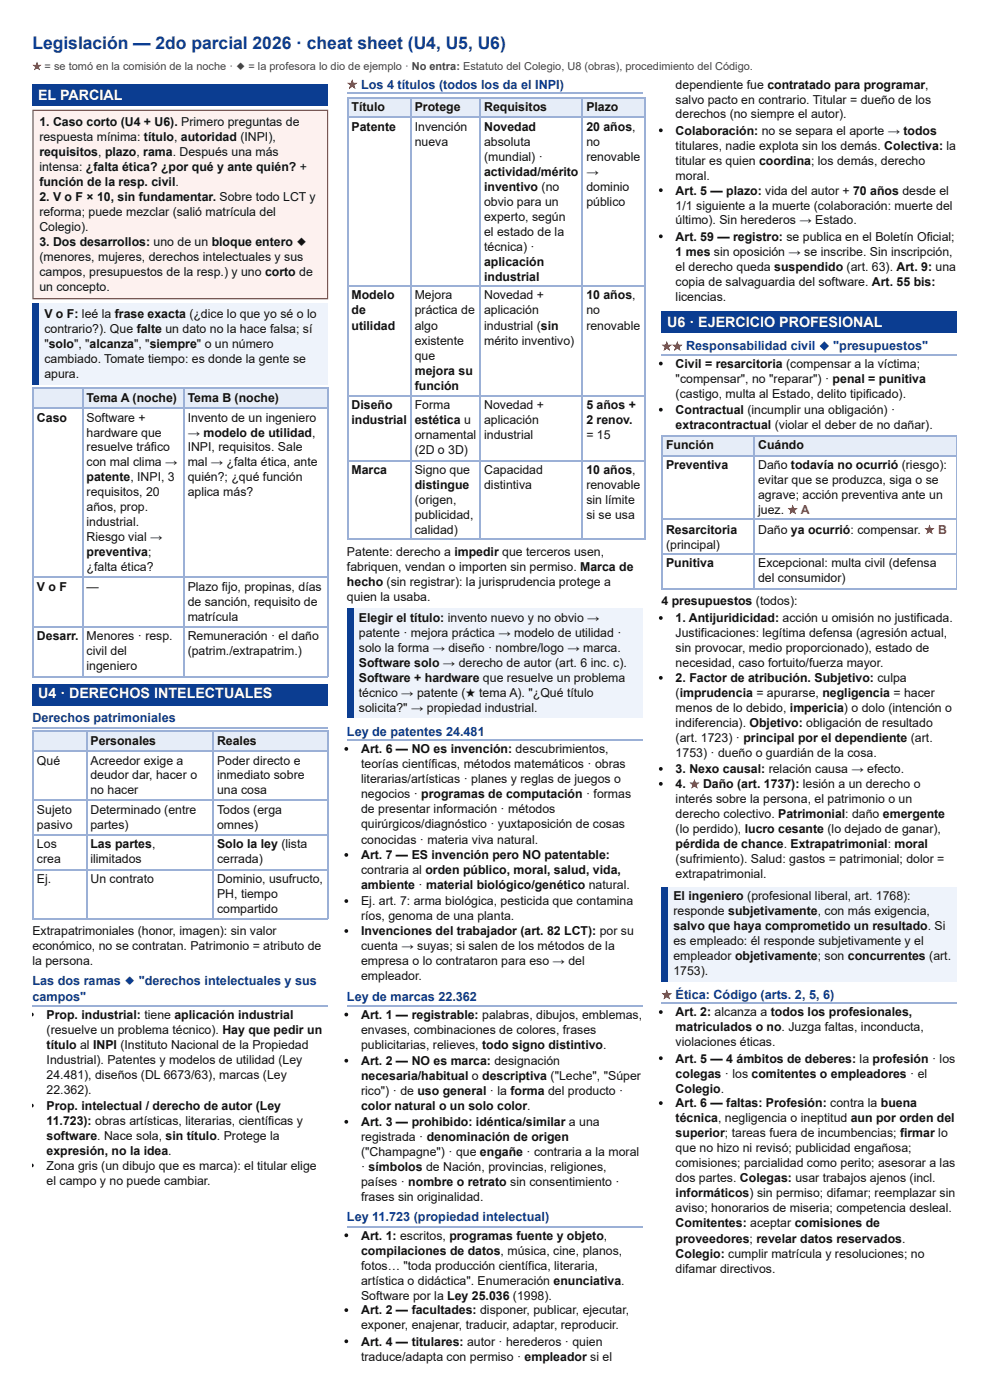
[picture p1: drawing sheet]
<svg xmlns="http://www.w3.org/2000/svg" width="210mm" height="297mm" viewBox="0 0 210 297" stroke-linecap="round" stroke-linejoin="round" font-family="sans-serif">
<defs><g id="words">
<text font-size="3.7" fill="#0b3d91" x="6.9" y="10.3">Legislación — 2do parcial 2026 · cheat sheet (U4, U5, U6)</text>
<g font-size="3" fill="#fff">
<text x="8.1" y="21.2">EL PARCIAL</text>
<text x="141.4" y="69.3">U6 · EJERCICIO PROFESIONAL</text>
<text x="8.1" y="148.2">U4 · DERECHOS INTELECTUALES</text>
</g>
<g font-size="2.7" fill="#c0392b">
<text x="73.6" y="18.8">★ Los 4 títulos (todos los da el INPI)</text>
<text x="140.2" y="74.3">★★ Responsabilidad civil ◆ &quot;presupuestos&quot;</text>
<text x="140.2" y="211.9">★ Ética: Código (arts. 2, 5, 6)</text>
</g>
<g font-size="2.7" fill="#0b3d91">
<text x="6.9" y="153.2">Derechos patrimoniales</text>
<text x="73.6" y="156.1">Ley de patentes 24.481</text>
<text x="6.9" y="209">Las dos ramas ◆ &quot;derechos intelectuales y sus</text>
<text x="6.9" y="212.5">campos&quot;</text>
<text x="73.6" y="212.5">Ley de marcas 22.362</text>
<text x="73.6" y="259">Ley 11.723 (propiedad intelectual)</text>
</g>
<g font-size="2.6" fill="#111">
<text x="74.5" y="23.5">Título</text>
<text x="87.9" y="23.5">Protege</text>
<text x="102.6" y="23.5">Requisitos</text>
<text x="124.3" y="23.5">Plazo</text>
<text x="143.2" y="18.8">dependiente fue contratado para programar,</text>
<text x="143.2" y="22">salvo pacto en contrario. Titular = dueño de los</text>
<text x="8.3" y="26.7">1. Caso corto (U4 + U6). Primero preguntas de</text>
<text x="8.3" y="29.9">respuesta mínima: título, autoridad (INPI),</text>
<text x="74.5" y="27.8">Patente</text>
<text x="87.9" y="27.8">Invención</text>
<text x="102.6" y="27.8">Novedad</text>
<text x="124.3" y="27.8">20 años,</text>
<text x="143.2" y="25.1">derechos (no siempre el autor).</text>
<text x="143.2" y="28.6">Colaboración: no se separa el aporte → todos</text>
<text x="8.3" y="33.1">requisitos, plazo, rama. Después una más</text>
<text x="87.9" y="31">nueva</text>
<text x="102.6" y="31">absoluta</text>
<text x="102.6" y="34.1">(mundial) ·</text>
<text x="124.3" y="31">no</text>
<text x="124.3" y="34.1">renovable</text>
<text x="143.2" y="31.8">titulares, nadie explota sin los demás. Colectiva: la</text>
<text x="143.2" y="34.9">titular es quien coordina; los demás, derecho</text>
<text x="8.3" y="36.2">intensa: ¿falta ética? ¿por qué y ante quién? +</text>
<text x="8.3" y="39.4">función de la resp. civil.</text>
<text x="102.6" y="37.3">actividad/mérito</text>
<text x="102.6" y="40.5">inventivo (no</text>
<text x="124.3" y="37.3">→</text>
<text x="124.3" y="40.5">dominio</text>
<text x="143.2" y="38.1">moral.</text>
<text x="143.2" y="41.3">Art. 5 — plazo: vida del autor + 70 años desde el</text>
<text x="8.3" y="42.6">2. V o F × 10, sin fundamentar. Sobre todo LCT y</text>
<text x="8.3" y="45.8">reforma; puede mezclar (salió matrícula del</text>
<text x="102.6" y="43.7">obvio para un</text>
<text x="102.6" y="46.8">experto, según</text>
<text x="124.3" y="43.7">público</text>
<text x="143.2" y="44.4">1/1 siguiente a la muerte (colaboración: muerte del</text>
<text x="143.2" y="47.6">último). Sin herederos → Estado.</text>
<text x="8.3" y="48.9">Colegio).</text>
<text x="8.3" y="52.1">3. Dos desarrollos: uno de un bloque entero ◆</text>
<text x="102.6" y="50">el estado de la</text>
<text x="102.6" y="53.2">técnica) ·</text>
<text x="143.2" y="51.1">Art. 59 — registro: se publica en el Boletín Oficial;</text>
<text x="8.3" y="55.3">(menores, mujeres, derechos intelectuales y sus</text>
<text x="8.3" y="58.5">campos, presupuestos de la resp.) y uno corto de</text>
<text x="102.6" y="56.4">aplicación</text>
<text x="102.6" y="59.5">industrial</text>
<text x="143.2" y="54.2">1 mes sin oposición → se inscribe. Sin inscripción,</text>
<text x="143.2" y="57.4">el derecho queda suspendido (art. 63). Art. 9: una</text>
<text x="8.3" y="61.6">un concepto.</text>
<text x="74.5" y="63.5">Modelo</text>
<text x="87.9" y="63.5">Mejora</text>
<text x="102.6" y="63.5">Novedad +</text>
<text x="124.3" y="63.5">10 años,</text>
<text x="143.2" y="60.6">copia de salvaguardia del software. Art. 55 bis:</text>
<text x="143.2" y="63.8">licencias.</text>
<text x="9.4" y="67.5">V o F: leé la frase exacta (¿dice lo que yo sé o lo</text>
<text x="9.4" y="70.6">contrario?). Que falte un dato no la hace falsa; sí</text>
<text x="74.5" y="66.7">de</text>
<text x="74.5" y="70.1">utilidad</text>
<text x="87.9" y="66.7">práctica de</text>
<text x="87.9" y="70.1">algo</text>
<text x="102.6" y="66.7">aplicación</text>
<text x="102.6" y="70.1">industrial (sin</text>
<text x="124.3" y="66.7">no</text>
<text x="124.3" y="70.1">renovable</text>
<text x="9.4" y="73.8">&quot;solo&quot;, &quot;alcanza&quot;, &quot;siempre&quot; o un número</text>
<text x="9.4" y="77">cambiado. Tomate tiempo: es donde la gente se</text>
<text x="87.9" y="73.3">existente</text>
<text x="87.9" y="76.5">que</text>
<text x="102.6" y="73.3">mérito inventivo)</text>
<text x="9.4" y="80.2">apura.</text>
<text x="87.9" y="79.6">mejora su</text>
<text x="87.9" y="82.8">función</text>
<text x="143.2" y="78.1">Civil = resarcitoria (compensar a la víctima;</text>
<text x="143.2" y="81.2">&quot;compensar&quot;, no &quot;reparar&quot;) · penal = punitiva</text>
<text x="7.8" y="89.4">Caso</text>
<text x="18.4" y="85.2">Tema A (noche)</text>
<text x="18.4" y="89.4">Software +</text>
<text x="39.8" y="85.2">Tema B (noche)</text>
<text x="39.8" y="89.4">Invento de un ingeniero</text>
<text x="74.5" y="86.8">Diseño</text>
<text x="74.5" y="90">industrial</text>
<text x="87.9" y="86.8">Forma</text>
<text x="87.9" y="90">estética u</text>
<text x="102.6" y="86.8">Novedad +</text>
<text x="102.6" y="90">aplicación</text>
<text x="124.3" y="86.8">5 años +</text>
<text x="124.3" y="90">2 renov.</text>
<text x="143.2" y="84.4">(castigo, multa al Estado, delito tipificado).</text>
<text x="143.2" y="87.8">Contractual (incumplir una obligación) ·</text>
<text x="18.4" y="92.6">hardware que</text>
<text x="18.4" y="95.8">resuelve tráfico</text>
<text x="39.8" y="92.6">→ modelo de utilidad,</text>
<text x="39.8" y="95.8">INPI, requisitos. Sale</text>
<text x="87.9" y="93.1">ornamental</text>
<text x="102.6" y="93.1">industrial</text>
<text x="124.3" y="93.1">= 15</text>
<text x="141.2" y="95.2">Función</text>
<text x="143.2" y="91">extracontractual (violar el deber de no dañar).</text>
<text x="160.7" y="95.2">Cuándo</text>
<text x="18.4" y="99">con mal clima →</text>
<text x="39.8" y="99">mal → ¿falta ética, ante</text>
<text x="74.5" y="100.5">Marca</text>
<text x="87.9" y="96.3">(2D o 3D)</text>
<text x="87.9" y="100.5">Signo que</text>
<text x="102.6" y="100.5">Capacidad</text>
<text x="124.3" y="100.5">10 años,</text>
<text x="141.2" y="99.5">Preventiva</text>
<text x="160.7" y="99.5">Daño todavía no ocurrió (riesgo):</text>
<text x="18.4" y="102.1">patente, INPI, 3</text>
<text x="18.4" y="105.3">requisitos, 20</text>
<text x="39.8" y="102.1">quién?; ¿qué función</text>
<text x="39.8" y="105.3">aplica más?</text>
<text x="87.9" y="103.7">distingue</text>
<text x="87.9" y="106.9">(origen,</text>
<text x="102.6" y="103.7">distintiva</text>
<text x="124.3" y="103.7">renovable</text>
<text x="124.3" y="106.9">sin límite</text>
<text x="160.7" y="102.7">evitar que se produzca, siga o se</text>
<text x="160.7" y="105.8">agrave; acción preventiva ante un</text>
<text x="18.4" y="108.5">años, prop.</text>
<text x="18.4" y="111.7">industrial.</text>
<text x="87.9" y="110.1">publicidad,</text>
<text x="87.9" y="113.2">calidad)</text>
<text x="124.3" y="110.1">si se usa</text>
<text x="141.2" y="113.2">Resarcitoria</text>
<text x="160.7" y="109">juez. ★ A</text>
<text x="160.7" y="113.2">Daño ya ocurrió: compensar. ★ B</text>
<text x="18.4" y="114.8">Riesgo vial →</text>
<text x="18.4" y="118">preventiva;</text>
<text x="73.6" y="118">Patente: derecho a impedir que terceros usen,</text>
<text x="141.2" y="116.4">(principal)</text>
<text x="7.8" y="125.4">V o F</text>
<text x="18.4" y="121.2">¿falta ética?</text>
<text x="18.4" y="125.4">—</text>
<text x="39.8" y="125.4">Plazo fijo, propinas, días</text>
<text x="73.6" y="121.2">fabriquen, vendan o importen sin permiso. Marca de</text>
<text x="73.6" y="124.4">hecho (sin registrar): la jurisprudencia protege a</text>
<text x="141.2" y="120.4">Punitiva</text>
<text x="160.7" y="120.4">Excepcional: multa civil (defensa</text>
<text x="160.7" y="123.6">del consumidor)</text>
<text x="39.8" y="128.6">de sanción, requisito de</text>
<text x="39.8" y="131.8">matrícula</text>
<text x="73.6" y="127.5">quien la usaba.</text>
<text x="140.2" y="128.3">4 presupuestos (todos):</text>
<text x="7.8" y="135.7">Desarr.</text>
<text x="18.4" y="135.7">Menores · resp.</text>
<text x="39.8" y="135.7">Remuneración · el daño</text>
<text x="76.1" y="132">Elegir el título: invento nuevo y no obvio →</text>
<text x="76.1" y="135.2">patente · mejora práctica → modelo de utilidad ·</text>
<text x="143.2" y="132">1. Antijuridicidad: acción u omisión no justificada.</text>
<text x="143.2" y="135.2">Justificaciones: legítima defensa (agresión actual,</text>
<text x="18.4" y="138.9">civil del</text>
<text x="18.4" y="142.1">ingeniero</text>
<text x="39.8" y="138.9">(patrim./extrapatrim.)</text>
<text x="76.1" y="138.4">solo la forma → diseño · nombre/logo → marca.</text>
<text x="76.1" y="141.6">Software solo → derecho de autor (art. 6 inc. c).</text>
<text x="143.2" y="138.4">sin provocar, medio proporcionado), estado de</text>
<text x="143.2" y="141.6">necesidad, caso fortuito/fuerza mayor.</text>
<text x="76.1" y="144.7">Software + hardware que resuelve un problema</text>
<text x="76.1" y="147.9">técnico → patente (★ tema A). &quot;¿Qué título</text>
<text x="143.2" y="144.7">2. Factor de atribución. Subjetivo: culpa</text>
<text x="143.2" y="147.9">(imprudencia = apurarse, negligencia = hacer</text>
<text x="76.1" y="151.1">solicita?&quot; → propiedad industrial.</text>
<text x="143.2" y="151.1">menos de lo debido, impericia) o dolo (intención o</text>
<text x="143.2" y="154.3">indiferencia). Objetivo: obligación de resultado</text>
<text x="19.2" y="158">Personales</text>
<text x="46" y="158">Reales</text>
<text x="76.6" y="159.8">Art. 6 — NO es invención: descubrimientos,</text>
<text x="143.2" y="157.4">(art. 1723) · principal por el dependiente (art.</text>
<text x="143.2" y="160.6">1753) · dueño o guardián de la cosa.</text>
<text x="7.8" y="162.2">Qué</text>
<text x="19.2" y="162.2">Acreedor exige a</text>
<text x="19.2" y="165.4">deudor dar, hacer o</text>
<text x="46" y="162.2">Poder directo e</text>
<text x="46" y="165.4">inmediato sobre</text>
<text x="76.6" y="163">teorías científicas, métodos matemáticos · obras</text>
<text x="76.6" y="166.2">literarias/artísticas · planes y reglas de juegos o</text>
<text x="143.2" y="164">3. Nexo causal: relación causa → efecto.</text>
<text x="143.2" y="167.2">4. ★ Daño (art. 1737): lesión a un derecho o</text>
<text x="7.8" y="172.8">Sujeto</text>
<text x="19.2" y="168.5">no hacer</text>
<text x="19.2" y="172.8">Determinado (entre</text>
<text x="46" y="168.5">una cosa</text>
<text x="46" y="172.8">Todos (erga</text>
<text x="76.6" y="169.3">negocios · programas de computación · formas</text>
<text x="76.6" y="172.5">de presentar información · métodos</text>
<text x="143.2" y="170.4">interés sobre la persona, el patrimonio o un</text>
<text x="143.2" y="173.6">derecho colectivo. Patrimonial: daño emergente</text>
<text x="7.8" y="175.9">pasivo</text>
<text x="7.8" y="179.9">Los</text>
<text x="19.2" y="175.9">partes)</text>
<text x="19.2" y="179.9">Las partes,</text>
<text x="46" y="175.9">omnes)</text>
<text x="46" y="179.9">Solo la ley (lista</text>
<text x="76.6" y="175.7">quirúrgicos/diagnóstico · yuxtaposición de cosas</text>
<text x="76.6" y="179.1">conocidas · materia viva natural.</text>
<text x="143.2" y="176.7">(lo perdido), lucro cesante (lo dejado de ganar),</text>
<text x="143.2" y="179.9">pérdida de chance. Extrapatrimonial: moral</text>
<text x="7.8" y="183.1">crea</text>
<text x="19.2" y="183.1">ilimitados</text>
<text x="46" y="183.1">cerrada)</text>
<text x="76.6" y="182.3">Art. 7 — ES invención pero NO patentable:</text>
<text x="76.6" y="185.5">contraria al orden público, moral, salud, vida,</text>
<text x="143.2" y="183.1">(sufrimiento). Salud: gastos = patrimonial; dolor =</text>
<text x="7.8" y="187.3">Ej.</text>
<text x="19.2" y="187.3">Un contrato</text>
<text x="46" y="187.3">Dominio, usufructo,</text>
<text x="46" y="190.5">PH, tiempo</text>
<text x="76.6" y="188.6">ambiente · material biológico/genético natural.</text>
<text x="142.8" y="191">El ingeniero (profesional liberal, art. 1768):</text>
<text x="143.2" y="186.3">extrapatrimonial.</text>
<text x="46" y="193.7">compartido</text>
<text x="76.6" y="192.1">Ej. art. 7: arma biológica, pesticida que contamina</text>
<text x="76.6" y="195.3">ríos, genoma de una planta.</text>
<text x="142.8" y="194.2">responde subjetivamente, con más exigencia,</text>
<text x="142.8" y="197.4">salvo que haya comprometido un resultado. Si</text>
<text x="6.9" y="198.4">Extrapatrimoniales (honor, imagen): sin valor</text>
<text x="6.9" y="201.6">económico, no se contratan. Patrimonio = atributo de</text>
<text x="76.6" y="198.4">Invenciones del trabajador (art. 82 LCT): por su</text>
<text x="76.6" y="201.6">cuenta → suyas; si salen de los métodos de la</text>
<text x="142.8" y="200.6">es empleado: él responde subjetivamente y el</text>
<text x="142.8" y="203.7">empleador objetivamente; son concurrentes (art.</text>
<text x="6.9" y="204.8">la persona.</text>
<text x="76.6" y="204.8">empresa o lo contrataron para eso → del</text>
<text x="76.6" y="208">empleador.</text>
<text x="142.8" y="206.9">1753).</text>
<text x="143.2" y="215.6">Art. 2: alcanza a todos los profesionales,</text>
<text x="9.9" y="216.2">Prop. industrial: tiene aplicación industrial</text>
<text x="9.9" y="219.3">(resuelve un problema técnico). Hay que pedir un</text>
<text x="76.6" y="216.2">Art. 1 — registrable: palabras, dibujos, emblemas,</text>
<text x="76.6" y="219.3">envases, combinaciones de colores, frases</text>
<text x="143.2" y="218.8">matriculados o no. Juzga faltas, inconducta,</text>
<text x="143.2" y="222">violaciones éticas.</text>
<text x="9.9" y="222.5">título al INPI (Instituto Nacional de la Propiedad</text>
<text x="9.9" y="225.7">Industrial). Patentes y modelos de utilidad (Ley</text>
<text x="76.6" y="222.5">publicitarias, relieves, todo signo distintivo.</text>
<text x="76.6" y="226">Art. 2 — NO es marca: designación</text>
<text x="143.2" y="225.4">Art. 5 — 4 ámbitos de deberes: la profesión · los</text>
<text x="9.9" y="228.9">24.481), diseños (DL 6673/63), marcas (Ley</text>
<text x="9.9" y="232">22.362).</text>
<text x="76.6" y="229.1">necesaria/habitual o descriptiva (&quot;Leche&quot;, &quot;Súper</text>
<text x="76.6" y="232.3">rico&quot;) · de uso general · la forma del producto ·</text>
<text x="143.2" y="228.6">colegas · los comitentes o empleadores · el</text>
<text x="143.2" y="231.8">Colegio.</text>
<text x="9.9" y="235.5">Prop. intelectual / derecho de autor (Ley</text>
<text x="9.9" y="238.7">11.723): obras artísticas, literarias, científicas y</text>
<text x="76.6" y="235.5">color natural o un solo color.</text>
<text x="76.6" y="238.9">Art. 3 — prohibido: idéntica/similar a una</text>
<text x="143.2" y="234.9">Art. 6 — faltas: Profesión: contra la buena</text>
<text x="143.2" y="238.1">técnica, negligencia o ineptitud aun por orden del</text>
<text x="9.9" y="241.8">software. Nace sola, sin título. Protege la</text>
<text x="9.9" y="245">expresión, no la idea.</text>
<text x="76.6" y="242.1">registrada · denominación de origen</text>
<text x="76.6" y="245.3">(&quot;Champagne&quot;) · que engañe · contraria a la moral</text>
<text x="143.2" y="241.3">superior; tareas fuera de incumbencias; firmar lo</text>
<text x="143.2" y="244.5">que no hizo ni revisó; publicidad engañosa;</text>
<text x="9.9" y="248.2">Zona gris (un dibujo que es marca): el titular elige</text>
<text x="9.9" y="251.4">el campo y no puede cambiar.</text>
<text x="76.6" y="248.4">· símbolos de Nación, provincias, religiones,</text>
<text x="76.6" y="251.6">países · nombre o retrato sin consentimiento ·</text>
<text x="143.2" y="247.6">comisiones; parcialidad como perito; asesorar a las</text>
<text x="143.2" y="250.8">dos partes. Colegas: usar trabajos ajenos (incl.</text>
<text x="76.6" y="254.8">frases sin originalidad.</text>
<text x="143.2" y="254">informáticos) sin permiso; difamar; reemplazar sin</text>
<text x="143.2" y="257.2">aviso; honorarios de miseria; competencia desleal.</text>
<text x="76.6" y="263">Art. 1: escritos, programas fuente y objeto,</text>
<text x="143.2" y="260.3">Comitentes: aceptar comisiones de</text>
<text x="143.2" y="263.8">proveedores; revelar datos reservados.</text>
<text x="76.6" y="266.2">compilaciones de datos, música, cine, planos,</text>
<text x="76.6" y="269.3">fotos… &quot;toda producción científica, literaria,</text>
<text x="143.2" y="267">Colegio: cumplir matrícula y resoluciones; no</text>
<text x="76.6" y="272.5">artística o didáctica&quot;. Enumeración enunciativa.</text>
<text x="76.6" y="275.7">Software por la Ley 25.036 (1998).</text>
<text x="143.2" y="270.1">difamar directivos.</text>
<text x="76.6" y="278.9">Art. 2 — facultades: disponer, publicar, ejecutar,</text>
<text x="76.6" y="282">exponer, enajenar, traducir, adaptar, reproducir.</text>
<text x="76.6" y="285.5">Art. 4 — titulares: autor · herederos · quien</text>
<text x="76.6" y="288.7">traduce/adapta con permiso · empleador si el</text>
</g>
<text font-size="2.3" fill="#c0392b" x="6.9" y="14.8">★ = se tomó en la comisión de la noche · ◆ = la profesora lo dio de ejemplo · No entra: Estatuto del Colegio, U8 (obras), procedimiento del Código.</text>
</g></defs>
<path d="M6.9 18h62.7v4.5h-62.7z" fill="#0b3d91"/>
<path d="M6.9 23.3h62.7v40.2h-62.7z" fill="#fdf1ef"/>
<path d="M7 23.4h62.5v40h-62.5z" fill="none" stroke="#c0392b" stroke-width=".26"/>
<path d="M6.9 64.3h62.7v17.2h-62.7z" fill="#eef3fb"/>
<path d="M6.9 64.3h1.3v17.2h-1.3z" fill="#0b3d91"/>
<g fill="#e6edf8">
<path d="M7.1 82.5h10.4v4h-10.4z"/>
<path d="M17.5 82.5h21.4v4h-21.4z"/>
<path d="M38.9 82.5h30.4v4h-30.4z"/>
</g>
<path d="M6.9 82.4h62.7M6.9 86.7h62.7M7 82.3v61.4M17.6 82.3v61.4M39 82.3v61.4M69.5 82.3v61.4M6.9 122.4h62.7M6.9 133h62.7M6.9 143.5h62.7" fill="none" stroke="#9bb0d6" stroke-width=".26"/>
<path d="M6.9 145.3h62.7v4.5h-62.7z" fill="#0b3d91"/>
<path d="M6.9 154.4h62.7" fill="none" stroke="#9bb0d6" stroke-width=".26"/>
<g fill="#e6edf8">
<path d="M7.1 155h11.2v4.3h-11.2z"/>
<path d="M18.3 155h26.9v4.3h-26.9z"/>
<path d="M45.2 155h24.1v4.3h-24.1z"/>
</g>
<path d="M73.6 19.7h62.7M6.9 155.2h62.7M6.9 159.4h62.7M7 155v40M18.4 155v40M45.1 155v40M69.5 155v40M6.9 169.7h62.7M6.9 177.1h62.7M6.9 184.5h62.7M6.9 194.9h62.7M6.9 213.4h62.7" fill="none" stroke="#9bb0d6" stroke-width=".26"/>
<g fill="#e6edf8">
<path d="M73.8 20.6h13.2v4.3h-13.2z"/>
<path d="M87 20.6h14.9v4.3h-14.9z"/>
<path d="M101.9 20.6h21.7v4.3h-21.7z"/>
<path d="M123.6 20.6h12.9v4.3h-12.9z"/>
</g>
<path d="M73.6 20.8h63.2M73.6 24.7h63.2M73.7 20.6v94M87.2 20.6v94M101.7 20.6v94M123.4 20.6v94M136.7 20.6v94M73.6 60.7h63.2M73.6 84h63.2M73.6 97.8h63.2M73.6 114.4h63.2" fill="none" stroke="#9bb0d6" stroke-width=".26"/>
<path d="M73.6 129.1h62.7v23.3h-62.7z" fill="#eef3fb"/>
<path d="M73.6 129.1h1.3v23.3h-1.3z" fill="#0b3d91"/>
<path d="M73.6 157h62.7M73.6 213.4h62.7M73.6 260.2h62.7" fill="none" stroke="#9bb0d6" stroke-width=".26"/>
<path d="M140.2 66.1h62.7v4.5h-62.7z" fill="#0b3d91"/>
<path d="M140.2 75.3h62.7" fill="none" stroke="#9bb0d6" stroke-width=".26"/>
<g fill="#e6edf8">
<path d="M140.5 92.3h19.3v4.3h-19.3z"/>
<path d="M159.8 92.3h43.1v4.3h-43.1z"/>
</g>
<path d="M140.2 92.5h62.7M140.2 96.7h62.7M140.4 92.3v32.8M159.9 92.3v32.8M202.8 92.3v32.8M140.2 110.2h62.7M140.2 117.6h62.7M140.2 125h62.7" fill="none" stroke="#9bb0d6" stroke-width=".26"/>
<path d="M140.2 188.1h62.7v20.1h-62.7z" fill="#eef3fb"/>
<path d="M140.2 188.1h1.4v20.1h-1.4z" fill="#0b3d91"/>
<path d="M140.2 212.9h62.7" fill="none" stroke="#9bb0d6" stroke-width=".26"/>
<g fill="#111">
<path d="M6.8 214.8a.41 .41 0 0 1 .3 .4 .41 .41 0 0 1-.3 .4z"/>
<path d="M6.8 234.2a.41 .41 0 0 1 .3 .4 .41 .41 0 0 1-.3 .3z"/>
<path d="M6.8 246.9a.41 .41 0 0 1 .3 .4 .41 .41 0 0 1-.3 .3z"/>
<circle cx="73.4" cy="158.9" r=".4"/>
<circle cx="73.4" cy="181.4" r=".4"/>
<circle cx="73.4" cy="191.2" r=".4"/>
<circle cx="73.4" cy="197.5" r=".4"/>
<circle cx="73.4" cy="215.2" r=".4"/>
<circle cx="73.4" cy="225" r=".4"/>
<circle cx="73.4" cy="238" r=".4"/>
<circle cx="73.4" cy="262.1" r=".4"/>
<circle cx="73.4" cy="277.9" r=".4"/>
<circle cx="73.4" cy="284.6" r=".4"/>
<circle cx="140.1" cy="27.6" r=".4"/>
<circle cx="140.1" cy="40.3" r=".4"/>
<circle cx="140.1" cy="50.1" r=".4"/>
<circle cx="140.1" cy="77.1" r=".4"/>
<circle cx="140.1" cy="86.9" r=".4"/>
<circle cx="140.1" cy="131.1" r=".4"/>
<circle cx="140.1" cy="143.8" r=".4"/>
<circle cx="140.1" cy="163.1" r=".4"/>
<circle cx="140.1" cy="166.3" r=".4"/>
<circle cx="140.1" cy="214.7" r=".4"/>
<circle cx="140.1" cy="224.5" r=".4"/>
<circle cx="140.1" cy="234" r=".4"/>
</g>
<use href="#words"/>
</svg>
